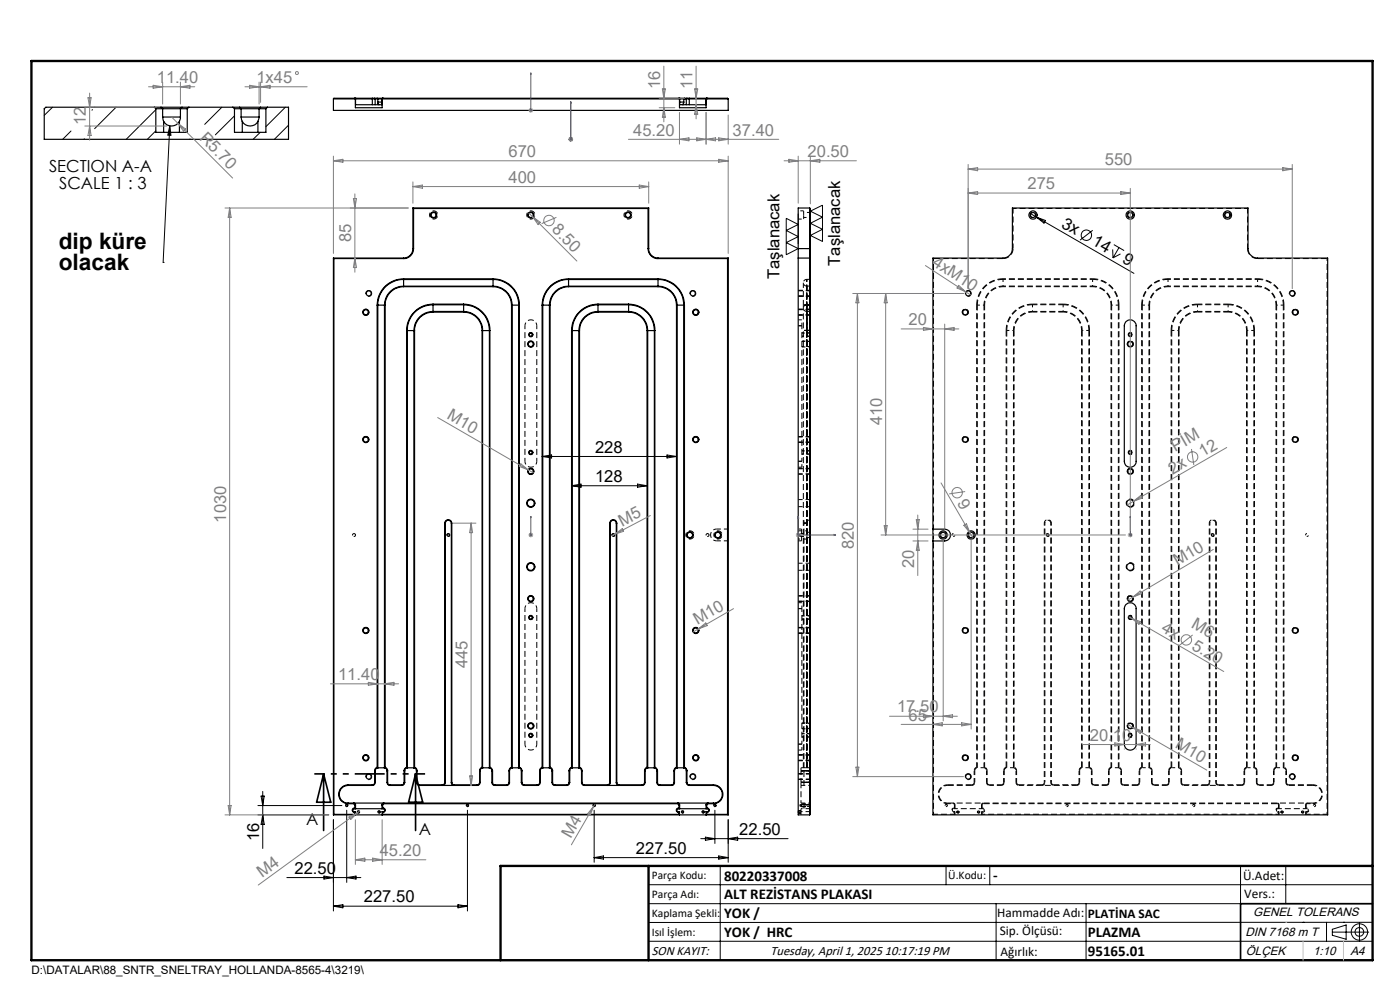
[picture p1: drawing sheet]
<svg xmlns="http://www.w3.org/2000/svg" width="297mm" height="210mm" viewBox="0 0 297 210" stroke-linecap="round" stroke-linejoin="round" font-family="sans-serif">
<defs><g id="words">
<g font-size="4.8">
<text x="12.5" y="52.7">dip küre</text>
<text x="12.5" y="57.3">olacak</text>
</g>
<g font-size="3.5" fill="#808080">
<text x="33.3" y="17.6">11.40</text>
<text x="54.4" y="17.6">1x45</text>
<text x="140.1" y="18.9" transform="rotate(-90 140.1 18.9)">16</text>
<text x="146.9" y="18.9" transform="rotate(-90 146.9 18.9)">11</text>
<text x="18.2" y="26.6" transform="rotate(-90 18.2 26.6)">12</text>
<text x="42.1" y="29.5" transform="rotate(45 42.1 29.5)">R5.70</text>
<text x="134.3" y="28.8">45.20</text>
<text x="155.4" y="28.8">37.40</text>
<text x="107.9" y="33.3">670</text>
<text x="171.3" y="33.3">20.50</text>
<text x="234.4" y="35.1">550</text>
<text x="107.9" y="38.8">400</text>
<text x="218" y="40.1">275</text>
<text x="74.5" y="51.3" transform="rotate(-90 74.5 51.3)">85</text>
<text x="116.9" y="48.9" transform="rotate(45 116.9 48.9)">8.50</text>
<text x="197.6" y="56.2" transform="rotate(33 197.6 56.2)">4xM10</text>
<text x="192.8" y="69">20</text>
<text x="94.6" y="88.7" transform="rotate(30 94.6 88.7)">M10</text>
<text x="187.1" y="90.2" transform="rotate(-90 187.1 90.2)">410</text>
<text x="249.3" y="95.9" transform="rotate(-30 249.3 95.9)">PİM</text>
<text x="248.7" y="100.8" transform="rotate(-30 248.7 100.8)">2x</text>
<text x="255.2" y="97" transform="rotate(-30 255.2 97)">12</text>
<text x="203" y="106.7" transform="rotate(60 203 106.7)">9</text>
<text x="48" y="110.9" transform="rotate(-90 48 110.9)">1030</text>
<text x="132" y="111.7" transform="rotate(-28 132 111.7)">M5</text>
<text x="181.1" y="116.5" transform="rotate(-90 181.1 116.5)">820</text>
<text x="193.9" y="120.5" transform="rotate(-90 193.9 120.5)">20</text>
<text x="249.8" y="120.1" transform="rotate(-31 249.8 120.1)">M10</text>
<text x="148" y="132.6" transform="rotate(-30 148 132.6)">M10</text>
<text x="246.2" y="133.9" transform="rotate(30 246.2 133.9)">4x</text>
<text x="252.6" y="133.1" transform="rotate(30 252.6 133.1)">M6</text>
<text x="252.7" y="137.6" transform="rotate(30 252.7 137.6)">5.20</text>
<text x="99.2" y="141.8" transform="rotate(-90 99.2 141.8)">445</text>
<text x="71.7" y="144.3">11.40</text>
<text x="190.3" y="151.1">17.50</text>
<text x="192.8" y="152.8">65</text>
<text x="231.2" y="157.1">20.10</text>
<text x="249.2" y="158.5" transform="rotate(30 249.2 158.5)">M10</text>
<text x="121.1" y="178" transform="rotate(-60 121.1 178)">M4</text>
<text x="80.6" y="181.6">45.20</text>
<text x="55.6" y="186.2" transform="rotate(-36 55.6 186.2)">M4</text>
</g>
<g font-size="3.5">
<text x="10.4" y="36.6">SECTION A-A</text>
<text x="12.5" y="40.1">SCALE 1 : 3</text>
<text x="225" y="48.1" transform="rotate(30 225 48.1)">3x</text>
<text x="231.5" y="51.8" transform="rotate(30 231.5 51.8)">14</text>
<text x="165.4" y="59.2" transform="rotate(-90 165.4 59.2)">Taşlanacak</text>
<text x="178.2" y="56.4" transform="rotate(-90 178.2 56.4)">Taşlanacak</text>
<text x="237.9" y="55.5" transform="rotate(30 237.9 55.5)">9</text>
<text x="126.2" y="96">228</text>
<text x="126.2" y="102.2">128</text>
<text x="55" y="178.4" transform="rotate(-90 55 178.4)">16</text>
<text x="64.9" y="175">A</text>
<text x="88.8" y="177.2">A</text>
<text x="156.8" y="177.1">22.50</text>
<text x="62.5" y="185.4">22.50</text>
<text x="134.9" y="181.1">227.50</text>
<text x="77.2" y="191.4">227.50</text>
</g>
<g font-size="3.2">
<text x="153.6" y="190.8">ALT REZİSTANS PLAKASI</text>
<text x="153.6" y="186.8">80220337008</text>
<text x="210.7" y="186.6">-</text>
<text x="153.6" y="194.8">YOK /</text>
<text x="153.6" y="198.8">YOK / HRC</text>
<text x="230.8" y="198.7">PLAZMA</text>
<text x="230.8" y="202.8">95165.01</text>
</g>
<g font-size="2.8">
<text x="263.7" y="186.7">Ü.Adet:</text>
<text x="263.9" y="190.5">Vers.:</text>
<text x="211.5" y="194.5">Hammadde Adı:</text>
<text x="230.8" y="194.7">PLATİNA SAC</text>
<text x="138.3" y="202.6">SON KAYIT:</text>
<text x="163.5" y="202.6">Tuesday, April 1, 2025 10:17:19 PM</text>
<text x="212.1" y="198.4">Sip. Ölçüsü:</text>
<text x="212.2" y="202.7">Ağırlık:</text>
</g>
<g font-size="2.6">
<text x="265.9" y="194.4">GENEL TOLERANS</text>
<text x="264.2" y="198.5">DIN 7168 m T</text>
<text x="264.3" y="202.6">ÖLÇEK</text>
<text x="278.5" y="202.6">1:10</text>
<text x="286.5" y="202.6">A4</text>
</g>
<g font-size="2.5">
<text x="138.3" y="186.4">Parça Kodu:</text>
<text x="138.3" y="190.5">Parça Adı:</text>
<text x="201.2" y="186.5">Ü.Kodu:</text>
<text x="138.3" y="194.5">Kaplama Şekli:</text>
<text x="138.3" y="198.6">Isıl İşlem:</text>
<text x="6.7" y="206.7">D:\DATALAR\88_SNTR_SNELTRAY_HOLLANDA-8565-4\3219\</text>
</g>
</g></defs>
<g fill="none" stroke="#000" stroke-width=".21" stroke-dasharray="1.3 .6" stroke-dashoffset=".7" stroke-linecap="butt">
<path d="M91.1 45.6a.87 .87 0 0 1 1.3-.8 .87 .87 0 0 1 .1 1.5 .87 .87 0 0 1-1.4-.5v-.2M111.7 45.6a.87 .87 0 0 1 1.3-.8 .87 .87 0 0 1 .2 1.5 .87 .87 0 0 1-1.4-.5l-.1-.2M132.4 45.6a.88 .88 0 0 1 1.2-.8 .88 .88 0 0 1 .2 1.5 .88 .88 0 0 1-1.4-.5v-.2M170.5 46.1h1.3M171.8 45.1h-1.3M212.8 59.3v1.4M212.8 59.3h19M231.8 59.3v1.4M231.8 59.1h-19M247.8 59.3v1.4M266.8 59.3h-19M266.8 59.3v1.4"/>
<path d="M266.8 59.1h-19M171.1 64.7h-.7h.7M171.1 70.1h-.7h.7M207.3 64.7h1.5M212.8 60.7h19M212.8 60.8h19M213.6 70.1h1.4M219 64.6v1.5M225.5 64.6v1.5M231 70.1h-1.4M237.3 64.7h-1.5M242.3 64.7h1.5"/>
<path d="M247.8 60.8h19M248.6 70.1h1.4M254 64.6v1.5M260.5 64.6v1.5M266 70.1h-1.4M266.8 60.7h-19M272.3 64.7h-1.5M145.5 113.5a.87 .87 0 0 0 1.2 .8 .87 .87 0 0 0 .2-1.5 .87 .87 0 0 0-1.4 .5v.2M151.4 113.5a.87 .87 0 0 1 1.3-.8 .87 .87 0 0 1 .2 1.5 .87 .87 0 0 1-1.4-.5l-.1-.2M238.9 106.7a.88 .88 0 0 0 1.3 .8 .88 .88 0 0 0 .1-1.5 .88 .88 0 0 0-1.4 .5v.2M238.9 120.2a.88 .88 0 0 0 1.3 .8 .88 .88 0 0 0 .1-1.5 .88 .88 0 0 0-1.4 .5v.2M169.9 166.6v3.7"/>
<path d="M200.7 171.1a.25 .25 0 0 0 .3-.2 .25 .25 0 0 0-.3-.3 .25 .25 0 0 0-.2 .3M202.3 171.4a.44 .44 0 0 0-.4 .4 .44 .44 0 0 0 .4 .5M203.2 172.5a.25 .25 0 0 0 .3-.3 .25 .25 0 0 0-.3-.2 .25 .25 0 0 0-.2 .3M207.5 172.5a.25 .25 0 0 0 .3-.3 .25 .25 0 0 0-.2-.2 .25 .25 0 0 0-.2 .3M208.5 172.3a.44 .44 0 0 0 .4-.5 .44 .44 0 0 0-.4-.4M226.3 171.1a.25 .25 0 0 0 .3-.2 .25 .25 0 0 0-.3-.3 .25 .25 0 0 0-.2 .3M253.2 171.1a.25 .25 0 0 0 .3-.2 .25 .25 0 0 0-.3-.3 .25 .25 0 0 0-.2 .3M271.1 171.4a.44 .44 0 0 0-.4 .4 .44 .44 0 0 0 .4 .5M271.9 172.5a.25 .25 0 0 0 .3-.3 .25 .25 0 0 0-.2-.2 .25 .25 0 0 0-.3 .3M276.3 172.5a.25 .25 0 0 0 .3-.3 .25 .25 0 0 0-.3-.2 .25 .25 0 0 0-.2 .3M277.2 172.3a.44 .44 0 0 0 .5-.5 .44 .44 0 0 0-.5-.4M278.8 171.1a.25 .25 0 0 0 .3-.2 .25 .25 0 0 0-.3-.3 .25 .25 0 0 0-.2 .3"/>
</g>
<g fill="none" stroke="#000" stroke-width=".21" stroke-dasharray="1.3 .6" stroke-dashoffset=".5" stroke-linecap="butt">
<path d="M171.1 59.3a.71 .71 0 0 0-.7 .7 .71 .71 0 0 0 .7 .7M214.9 44.2h49.8M218.5 45.6a.66 .66 0 0 0 .9 .6 .66 .66 0 0 0 .2-1.1 .66 .66 0 0 0-1.1 .3v.2M239.1 45.6a.66 .66 0 0 0 1 .6 .66 .66 0 0 0 .1-1.1 .66 .66 0 0 0-1 .3l-.1 .2M259.8 45.6a.66 .66 0 0 0 .9 .6 .66 .66 0 0 0 .1-1.1 .66 .66 0 0 0-1 .3v.2M113.9 69.1v28.7M171.1 64.7v-4M171.1 64.6a.71 .71 0 0 0-.7 .7 .71 .71 0 0 0 .7 .8M171.1 70.1v-4M171.1 66.1v4M171.1 60.7v4M204.1 66.2a.66 .66 0 0 0 1 .6 .66 .66 0 0 0 .1-1.1 .66 .66 0 0 0-1 .4l-.1 .1"/>
<path d="M239.1 73a.66 .66 0 0 0 1 .6 .66 .66 0 0 0 .1-1.1 .66 .66 0 0 0-1 .3l-.1 .2M274.1 66.2a.66 .66 0 0 0 1 .6 .66 .66 0 0 0 .1-1.1 .66 .66 0 0 0-1 .4l-.1 .1M111.4 97.8v-28.7M170.1 97.8v-28.7M204.1 93.2a.66 .66 0 0 0 1 .6 .66 .66 0 0 0 .1-1.1 .66 .66 0 0 0-1 .4l-.1 .1M239.1 100a.66 .66 0 0 0 1 .6 .66 .66 0 0 0 .1-1.1 .66 .66 0 0 0-1 .3l-.1 .2M274.1 93.2a.66 .66 0 0 0 1 .6 .66 .66 0 0 0 .1-1.1 .66 .66 0 0 0-1 .4l-.1 .1M113.9 129.1v28.7M204.1 133.7a.66 .66 0 0 0 1 .6 .66 .66 0 0 0 .1-1.1 .66 .66 0 0 0-1 .4l-.1 .1M239.1 127a.66 .66 0 0 0 1 .6 .66 .66 0 0 0 .1-1.1 .66 .66 0 0 0-1 .3l-.1 .2M274.1 133.7a.66 .66 0 0 0 1 .6 .66 .66 0 0 0 .1-1.1 .66 .66 0 0 0-1 .4l-.1 .1M111.4 157.8v-28.7"/>
<path d="M170.1 157.8v-28.7M239.1 154a.66 .66 0 0 0 1 .6 .66 .66 0 0 0 .1-1.1 .66 .66 0 0 0-1 .3l-.1 .2M169.8 171.1h2.1M171.9 170.6h-2.1M202.3 172.2a.31 .31 0 0 1-.3-.4 .31 .31 0 0 1 .3-.3M204.1 160.7a.66 .66 0 0 0 1 .6 .66 .66 0 0 0 .1-1.1 .66 .66 0 0 0-1 .4l-.1 .1M206.2 166.6a.63 .63 0 0 0 .6-.6M206.8 163.5a.63 .63 0 0 1 .6-.7M207.2 162.8l-.4 .2-.1 .5M208.5 171.5a.31 .31 0 0 1 .3 .3 .31 .31 0 0 1-.3 .4M208.7 162.8a.62 .62 0 0 1 .6 .7M209.3 166a.63 .63 0 0 0 .6 .6"/>
<path d="M209.4 163.5l-.1-.5-.4-.2M212.4 166.6a.63 .63 0 0 0 .6-.6M213 163.5a.63 .63 0 0 1 .7-.7M213.5 162.8l-.4 .2-.2 .5M214.9 162.8a.63 .63 0 0 1 .6 .7M215.5 166a.63 .63 0 0 0 .7 .6M215.7 163.5l-.2-.5-.4-.2M221 166.6a.63 .63 0 0 0 .7-.6M222.9 166a.62 .62 0 0 0 .6 .6M228.4 166.6a.62 .62 0 0 0 .6-.6M229 163.5a.63 .63 0 0 1 .7-.7M229.5 162.8l-.4 .2-.2 .5"/>
<path d="M230.9 162.8a.63 .63 0 0 1 .6 .7M231.5 166a.62 .62 0 0 0 .7 .6M231.7 163.5l-.2-.5-.4-.2M234.7 166.6a.63 .63 0 0 0 .6-.6M235.3 163.5a.63 .63 0 0 1 .6-.7M235.7 162.8l-.4 .2-.1 .5M237.2 162.8a.63 .63 0 0 1 .6 .7M237.8 166a.63 .63 0 0 0 .6 .6M237.9 163.5l-.1-.5-.4-.2M241.2 166.6a.62 .62 0 0 0 .6-.6M241.8 163.5a.63 .63 0 0 1 .6-.7M242.2 162.8l-.4 .2-.1 .5"/>
<path d="M243.7 162.8a.63 .63 0 0 1 .6 .7M244.3 166a.62 .62 0 0 0 .6 .6M244.4 163.5l-.1-.5-.4-.2M247.4 166.6a.62 .62 0 0 0 .6-.6M248 163.5a.63 .63 0 0 1 .7-.7M248.5 162.8l-.4 .2-.2 .5M249.9 162.8a.63 .63 0 0 1 .6 .7M250.5 166a.62 .62 0 0 0 .7 .6M250.7 163.5l-.2-.5-.4-.2M256 166.6a.62 .62 0 0 0 .7-.6M257.9 166a.63 .63 0 0 0 .6 .6M263.4 166.6a.62 .62 0 0 0 .6-.6"/>
<path d="M264 163.5a.63 .63 0 0 1 .7-.7M264.5 162.8l-.4 .2-.2 .5M265.9 162.8a.62 .62 0 0 1 .6 .7M266.5 166a.63 .63 0 0 0 .7 .6M266.7 163.5l-.2-.5-.4-.2M269.7 166.6a.63 .63 0 0 0 .6-.6M270.3 163.5a.62 .62 0 0 1 .6-.7M270.7 162.8l-.4 .2-.1 .5M271.1 171.5a.31 .31 0 0 0-.3 .3 .31 .31 0 0 0 .3 .4M272.2 162.8a.63 .63 0 0 1 .6 .7M272.8 166a.62 .62 0 0 0 .6 .6M272.9 163.5l-.1-.5-.4-.2"/>
<path d="M274.1 160.7a.66 .66 0 0 0 1 .6 .66 .66 0 0 0 .1-1.1 .66 .66 0 0 0-1 .4l-.1 .1M277.2 172.2a.31 .31 0 0 0 .4-.4 .31 .31 0 0 0-.4-.3"/>
</g>
<g fill="none" stroke="#000" stroke-width=".21" stroke-dasharray="1.3 .6" stroke-dashoffset=".6" stroke-linecap="butt">
<path d="M169.4 46.5h1.1M170.5 44.7h-1.1M111.4 69.1a1.26 1.26 0 0 1 1.2-1.3 1.26 1.26 0 0 1 1.3 1.3M170.1 69.1v-1.3M113.9 97.8a1.26 1.26 0 0 1-1.3 1.3 1.26 1.26 0 0 1-1.2-1.3M170.1 99.1v-1.3M152 114.7a1.25 1.25 0 0 1-1.3-1.2 1.25 1.25 0 0 1 1.3-1.3M169.4 113.7h1.2M170.6 111h1.2M170.6 113.2h-1.2M170.6 113.8h-1.2M171.8 110.3h-1.2"/>
<path d="M111.4 129.1a1.26 1.26 0 0 1 1.2-1.3 1.26 1.26 0 0 1 1.3 1.3M170.1 129.1v-1.3M113.9 157.8a1.26 1.26 0 0 1-1.3 1.3 1.26 1.26 0 0 1-1.2-1.3M170.1 159.1v-1.3M170.6 170.7h1.2M170.6 166h1.2M171.8 170.7h-1.2M171.8 166h-1.2M200.5 170.8a.21 .21 0 0 1 .3-.1 .21 .21 0 0 1 .1 .3 .21 .21 0 0 1-.4-.1v-.1M201 170.3a1.88 1.88 0 0 1-1.8-1.8 1.88 1.88 0 0 1 1.8-1.9M201 170.5h1.2M208.7 162.8h-1.3"/>
<path d="M214.9 162.8h-1.2M226.1 170.8a.21 .21 0 0 1 .3-.1 .21 .21 0 0 1 .1 .3 .21 .21 0 0 1-.3-.1l-.1-.1M230.9 162.8h-1.2M237.2 162.8h-1.3M242.4 162.8h1.3M248.7 162.8h1.2M253 170.8a.21 .21 0 0 1 .3-.1 .21 .21 0 0 1 .1 .3 .21 .21 0 0 1-.4-.1v-.1M264.7 162.8h1.2M270.9 162.8h1.3M271.2 172.7h-62.8M277.4 170.5h1.1M278.5 166.6a1.88 1.88 0 0 1 1.9 1.9 1.88 1.88 0 0 1-1.9 1.8"/>
<path d="M278.6 170.8a.21 .21 0 0 1 .3-.1 .21 .21 0 0 1 .1 .3 .21 .21 0 0 1-.3-.1l-.1-.1"/>
</g>
<g fill="none" stroke="#000" stroke-width=".21" stroke-dasharray="1.3 .6" stroke-dashoffset=".3" stroke-linecap="butt">
<path d="M171.8 59.3h-.7M169.4 62.8h2.5M169.4 61.6h2.5M171.1 60.7h.7M171.1 64.7h.7M171.1 66.1h.7M171.1 70.1h.7M171.8 64.7h-.7M171.8 70.1h-.7M171.8 64.6h-.7M171.9 66.8h-2.5M171.9 65.6h-2.5"/>
<path d="M171.9 61.7h-2.5M208.8 64.7a4 4 0 0 1 4-4M215 70.1a4 4 0 0 1 4-4M225.5 66.1a4 4 0 0 1 4.1 4M231.8 60.7a4 4 0 0 1 4 4M247.8 60.7a4 4 0 0 0-4 4M254 66.1a4 4 0 0 0-4 4M264.6 70.1a4 4 0 0 0-4.1-4M270.8 64.7a4 4 0 0 0-4-4M171.9 93.8h-2.5M171.9 92.6h-2.5M171.9 99.3h-2.5"/>
<path d="M152 112.2h2.5M154.5 114.7h-2.5M170.1 114.7h-.7M170.1 114.7v-2.5M170.1 112.2h-.7M171.9 100.6h-2.5M171.9 134.3h-2.5M171.9 133.1h-2.5M171.9 127.6h-2.5M171.9 126.3h-2.5M169.4 165.3h2.5M169.4 164.1h2.5"/>
<path d="M169.9 172.8v-.6M169.9 163.5v2.5M171.8 162.9h-.7M171.9 161.3h-2.5M171.9 160.1h-2.5M171.9 164.2h-2.5M202.5 172.7h-4.5M202.5 170.7v.7M202.6 172.8v-.6M206.7 163.5v2.5M206.8 163.5v2.5M208.2 172.2v.6"/>
<path d="M208.4 171.4v-.7M209.3 166v-2.5M209.4 166v-2.5M209.9 166.6h2.5M212.4 166.5h-2.5M212.9 163.5v2.5M213 163.5v2.5M215.5 166v-2.5M215.7 166v-2.5M228.9 163.5v2.5M229 163.5v2.5M231.5 166v-2.5"/>
<path d="M231.7 166v-2.5M232.2 166.6h2.5M234.7 166.5h-2.5M235.2 163.5v2.5M235.3 163.5v2.5M237.8 166v-2.5M237.9 166v-2.5M241.7 163.5v2.5M241.8 166v-2.5M244.3 163.5v2.5M244.4 166v-2.5M244.9 166.6h2.5"/>
<path d="M247.4 166.5h-2.5M247.9 163.5v2.5M248 166v-2.5M250.5 163.5v2.5M250.7 166v-2.5M263.9 163.5v2.5M264 166v-2.5M266.5 163.5v2.5M266.7 166v-2.5M267.2 166.6h2.5M269.7 166.5h-2.5M270.2 163.5v2.5"/>
<path d="M270.3 166v-2.5M271.2 170.7v.7M271.3 172.2v.6M272.8 163.5v2.5M272.9 166v-2.5M277 172.8v-.6M277.1 171.4v-.7M281.5 172.7h-4.4"/>
</g>
<g fill="none" stroke="#000" stroke-width=".25">
<path d="M32.7 22.7h1.4M32.7 22.7h-23l-.3 .4v6.5h51.8v-6.9h-4.5M32.7 22.7l.4 .4M33.1 23.1h1.4M33.1 23.1v5h6.6v-5M34.1 22.7h4.5M34.1 22.7l.4 .4M34.5 24.8l.2 .9M34.5 23.1h3.7M34.5 24.8h3.8M34.5 23.1v1.7M34.7 25.7a1.92 1.92 0 0 0 3.4 0"/>
<path d="M34.7 25.7v2.4M38.1 25.7v2.4M38.3 24.8l-.2 .9M38.3 23.1h1.4M38.3 23.1v1.7M38.6 22.7h1.5M38.6 22.7l-.3 .4M40.1 22.7h9.3M40.1 22.7l-.4 .4M49.4 22.7h1.4M49.4 22.7l.3 .4M49.7 23.1h1.5"/>
<path d="M49.7 23.1v5h6.7v-5M50.8 22.7h4.4M50.8 22.7l.4 .4M51.2 24.8l.2 .9M51.2 23.1h3.8M51.2 24.8h3.7M51.2 23.1v1.7M51.4 25.7a1.89 1.89 0 0 0 3.3 0M51.4 25.7v2.4M54.7 25.7v2.4M55 23.1h1.4M55 24.8l-.3 .9"/>
<path d="M55 23.1v1.7M55.3 22.7h1.4M55.3 22.7l-.3 .4M56.7 22.7l-.3 .4M70.7 21h8.9M70.7 21v2.4h83.8v-2.4M75.3 20.8h.1M75.3 20.8l.1 .2v1.2h5.6v-1.2M75.3 20.8l.1 2.1h5.7l.1-2.1M79 20.8h.5M79 20.8v1.4M79 20.8h-8.2l-.1 .2"/>
<path d="M79.5 20.8h.5M79.5 20.8l.1 .2M79.6 21h.6M79.6 21v1.2M80 20.8h1.2M80 20.8l.2 .2M80.2 21.7v.3M80.2 21h.8M80.2 21.7h.8M80.2 21v.7M80.2 22l.2 .2M80.2 22v.2"/>
<path d="M81 21h63.2M81.2 20.8h.1M81.2 20.8h62.8M81.2 20.8l-.2 .2M144 20.8h.1M144 20.8h1.2M144 20.8l.1 2.1h5.7v-1.9M144 20.8l.2 .2M144.2 21h.9M144.2 21.7h.9M144.2 21v1.2h5.6M145 22l-.3 .2"/>
<path d="M145 22v.2M145.1 21.7l-.1 .3M145.1 21h.5M145.1 21v.7M145.2 20.8h.5M145.2 20.8l-.1 .2M145.6 21h8.9M145.6 21v1.2M145.7 20.8h.5M145.7 20.8l-.1 .2M146.2 20.8v1.4M146.2 20.8h8.1l.2 .2"/>
<path d="M149.8 21h.1M149.9 20.8h.1M149.9 20.8l-.1 .2M70.7 54.7h14.9M70.7 54.7v118.2M70.7 54.7l.1 .1M70.8 54.8v117.9M70.8 54.8h14.8M85.6 59.2a5.6 5.6 0 0 0-5.6 5.5M85.6 59.3a5.4 5.4 0 0 0-5.4 5.4M85.6 59.3v1.4M85.6 59.2h19"/>
<path d="M85.6 54.7v.1M85.6 59.2v.1M85.6 59.3h19M87.6 52.7a1.99 1.99 0 0 1-2 2M87.6 52.7h.1M87.6 44.1h50M87.6 44.1l.1 .1M87.6 44.1v8.6M87.7 52.7a2.11 2.11 0 0 1-2.1 2.1M87.7 44.2v8.5M87.7 44.2h49.8M104.6 59.2a5.5 5.5 0 0 1 5.6 5.5"/>
<path d="M104.6 59.3a5.5 5.5 0 0 1 5.5 5.4M104.6 59.3v1.4M104.6 59.2v.1M120.6 59.2a5.6 5.6 0 0 0-5.6 5.5M120.6 59.3a5.4 5.4 0 0 0-5.5 5.4M120.6 59.3v1.4M120.6 59.2h19M120.6 59.3h19M120.6 59.2v.1M137.5 52.7a2.11 2.11 0 0 0 2.1 2.1M137.5 44.2v8.5M137.5 52.7h.1"/>
<path d="M137.6 52.7a1.99 1.99 0 0 0 2 2M137.6 44.1l-.1 .1M137.6 44.1v8.6M139.6 59.2a5.6 5.6 0 0 1 5.6 5.5M139.6 59.3a5.4 5.4 0 0 1 5.5 5.4M139.6 59.3v1.4M139.6 54.7v.1M139.6 59.2v.1M139.6 54.8h14.7M139.6 54.7h14.9M154.3 54.8v117.9M154.5 54.7v118.2"/>
<path d="M154.5 54.7l-.2 .1M169.3 52.7v2M169.3 52.7h2.6M169.3 54.7h2.5M169.3 54.7v118.2h2.5M171.8 44.1v10.6M171.8 44.1h-2.5v8.6M171.8 54.7v118.2M171.8 54.7l.1 .1M171.8 44.1l.1 .1v8.5M171.9 52.7v2.1M171.9 54.8v117.9l-.1 .2"/>
<path d="M197.9 54.7h14.9a2.05 2.05 0 0 0 2-2v-8.6h50v8.6a2.05 2.05 0 0 0 2 2h14.9v118.2h-83.8zM80 64.7h.2M80 64.7v98.1M80.2 64.7h1.4M80.2 64.7v98.2M81.6 64.7h.1M81.6 64.7v98.2M81.7 64.7v98.1M85.6 60.8a3.9 3.9 0 0 0-3.9 3.9M85.6 60.7a4 4 0 0 0-4 4M85.6 60.8h19M85.6 60.7v.1"/>
<path d="M85.6 60.7h19M86.3 70.1h.1M86.3 70.1v92.7M86.4 70.1h1.4M86.4 70.1v92.8M87.8 70.1h.1M87.8 70.1v92.8M87.9 70.1v92.7M91.9 64.5a5.6 5.6 0 0 0-5.6 5.6M91.9 66.2a3.9 3.9 0 0 0-4 3.9M91.9 64.7a5.4 5.4 0 0 0-5.5 5.4M91.9 66.1a4.1 4.1 0 0 0-4.1 4"/>
<path d="M91.9 64.7v1.4M91.9 66.2h6.5M91.9 64.7h6.5M91.9 64.5h6.5M91.9 66.1h6.5M91.9 64.5v.2M91.9 66.1v.1M98.4 64.5a5.6 5.6 0 0 1 5.5 5.6M98.4 66.2a3.9 3.9 0 0 1 3.9 3.9M98.4 64.7a5.5 5.5 0 0 1 5.4 5.4M98.4 66.1a4 4 0 0 1 4 4M98.4 64.7v1.4"/>
<path d="M98.4 64.5v.2M98.4 66.1v.1M102.3 70.1h.1M102.3 70.1v92.7M102.4 70.1h1.4M102.4 70.1v92.8M103.8 70.1h.1M103.8 70.1v92.8M103.9 70.1v92.7M104.6 60.8a3.9 3.9 0 0 1 3.9 3.9M104.6 60.7a4 4 0 0 1 4.1 4M104.6 60.7v.1"/>
<path d="M108.5 64.7h.2M108.5 64.7v98.1M108.7 64.7h1.4M108.7 64.7v98.2M110.1 64.7h.1M110.1 64.7v98.2M110.2 64.7v98.1M115 64.7h.1M115 64.7v98.1M115.1 64.7h1.5M115.1 64.7v98.2M116.6 64.7h.1"/>
<path d="M116.6 64.7v98.2M116.7 64.7v98.1M120.6 60.8a3.9 3.9 0 0 0-3.9 3.9M120.6 60.7a4 4 0 0 0-4 4M120.6 60.8h19M120.6 60.7v.1M120.6 60.7h19M121.2 70.1h.2M121.2 70.1v92.7M121.4 70.1h1.4M121.4 70.1v92.8M122.8 70.1h.1"/>
<path d="M122.8 70.1v92.8M122.9 70.1v92.7M126.9 66.2a3.9 3.9 0 0 0-4 3.9M126.9 64.5a5.6 5.6 0 0 0-5.7 5.6M126.9 64.7a5.5 5.5 0 0 0-5.5 5.4M126.9 66.1a4.1 4.1 0 0 0-4.1 4M126.9 64.7v1.4M126.9 66.2h6.4M126.9 64.7h6.4M126.9 64.5v.2M126.9 66.1v.1M126.9 64.5h6.4"/>
<path d="M126.9 66.1h6.4M133.3 66.2a3.9 3.9 0 0 1 4 3.9M133.3 64.7a5.5 5.5 0 0 1 5.5 5.4M133.3 64.5a5.6 5.6 0 0 1 5.6 5.6M133.3 66.1a4.1 4.1 0 0 1 4.1 4M133.3 64.7v1.4M133.3 64.5v.2M133.3 66.1v.1M137.3 70.1v92.7M137.3 70.1h.1M137.4 70.1h1.4M137.4 70.1v92.8"/>
<path d="M138.8 70.1h.1M138.8 70.1v92.8M138.9 70.1v92.7M139.6 60.8a3.9 3.9 0 0 1 3.9 3.9M139.6 60.7a4 4 0 0 1 4.1 4M139.6 60.7v.1M143.5 64.7h.2M143.5 64.7v98.1M143.7 64.7h1.4M143.7 64.7v98.2M145.1 64.7h.1M145.1 64.7v98.2"/>
<path d="M145.2 64.7v98.1M238.9 68.2a1.26 1.26 0 0 1 1.3-.3 1.26 1.26 0 0 1 .8 1.2v28.8a1.25 1.25 0 0 1-1.2 1.2 1.25 1.25 0 0 1-1.3-1.2v-28.8zM94.4 111a.74 .74 0 0 1 .7-.8 .74 .74 0 0 1 .7 .8M94.4 111h.1M94.4 111v55M94.5 111a.64 .64 0 0 1 .6-.6 .64 .64 0 0 1 .6 .6M94.5 111v55M95.7 111h.1M95.7 111v55M95.8 111v55M129.4 111a.74 .74 0 0 1 .7-.8 .74 .74 0 0 1 .7 .8M129.4 111v55"/>
<path d="M129.4 111h.1M129.5 111a.64 .64 0 0 1 .6-.6 .64 .64 0 0 1 .6 .6M129.5 111v55M130.7 111v55M130.7 111h.1M130.8 111v55M197.9 112.2h2.5a1.25 1.25 0 0 1 1.2 1.3 1.25 1.25 0 0 1-1.2 1.3h-2.5M238.9 128.2a1.26 1.26 0 0 1 1.3-.3 1.26 1.26 0 0 1 .8 1.2v28.8a1.25 1.25 0 0 1-1.2 1.2 1.25 1.25 0 0 1-1.3-1.2v-28.8zM70.7 172.9h83.8M70.8 172.7h4.5M70.8 172.7l-.1 .2M73.8 166.5a1.99 1.99 0 0 0-1.9 2 1.99 1.99 0 0 0 1.9 2"/>
<path d="M73.8 166.6a1.87 1.87 0 0 0-1.8 1.9 1.87 1.87 0 0 0 1.8 1.8M73.8 166.5h5.2M73.8 170.5h1.2M73.8 166.6h5.2M73.8 170.3h77.5M73.8 166.5v.1M73.8 170.3v.2M75 170.5l.3 .2M75 170.5v-.2l.2 .1 .2 .3M75.1 171.4a.42 .42 0 0 0-.4 .5 .42 .42 0 0 0 .4 .4M75.1 171.5a.32 .32 0 0 0-.3 .4 .32 .32 0 0 0 .3 .3M75.1 171.4h.2"/>
<path d="M75.1 172.3h.2M75.1 172.2h.3M75.1 171.5h6.2M75.1 171.4v.1M75.1 172.2v.1M75.3 170.7v.7M75.3 172.3v.4M75.3 170.7h.1M75.4 172.2v.7l-.1-.2M75.4 172.2l-.1 .1M75.4 170.7v.8l-.1-.1M79 166.5v.1"/>
<path d="M79.5 166l-.1 .3-.4 .2M79.5 163.5v2.5M79.5 166h.1M79.5 163.5h.1M79.6 166a.6 .6 0 0 1-.6 .6M79.6 163.5v2.5M80 162.8l-.3 .1-.2 .6M80 162.8l.2 .1M80.2 162.9l-.4 .2-.2 .4M80.2 162.9h1.4M81 170.7h.2M81 170.7v.8l.2-.1"/>
<path d="M81.1 172.2v.7l.1-.2M81.1 172.2h.2M81.1 172.2l.1 .1M81.2 171.4h.1M81.2 172.3h.1M81.2 172.7h62.8M81.2 170.7v.7M81.2 172.3v.4M81.3 171.4a.42 .42 0 0 1 .4 .5 .42 .42 0 0 1-.4 .4M81.3 171.5a.32 .32 0 0 1 .3 .4 .32 .32 0 0 1-.3 .3M81.3 171.4v.1M81.3 172.2v.1"/>
<path d="M81.4 170.5l-.2 .2M81.4 170.5v-.2l-.2 .1-.2 .3M81.4 170.5h62.4M81.6 162.9a.61 .61 0 0 1 .5 .6M81.7 162.8l.4 .2 .1 .5M81.7 162.8l-.1 .1M82.1 166a.66 .66 0 0 0 .6 .6M82.1 166h.1M82.1 163.5h.1M82.1 163.5v2.5M82.2 166l.1 .3 .4 .2M82.2 163.5v2.5"/>
<path d="M82.7 166.5h2.5M82.7 166.6h2.5M82.7 166.5v.1M85.2 166.5v.1M85.7 166v.3l-.5 .2M85.7 163.5v2.5M85.7 166h.2M85.7 163.5h.2M85.9 166a.66 .66 0 0 1-.7 .6M85.9 163.5v2.5M86.3 162.8l-.4 .2-.2 .5M86.3 162.8l.1 .1"/>
<path d="M86.4 162.9a.61 .61 0 0 0-.5 .6M86.4 162.9h1.4M87.8 162.9a.61 .61 0 0 1 .5 .6M87.9 162.8l.4 .1 .2 .6M87.9 162.8l-.1 .1M88.3 166a.66 .66 0 0 0 .7 .6M88.3 166h.2M88.3 163.5h.2M88.3 163.5v2.5M88.5 166v.3l.5 .2M88.5 163.5v2.5M89 166.5h4.8"/>
<path d="M89 166.6h12.2M89 166.5v.1M94.4 166l-.1 .3-.5 .2M94.4 166h.1M94.5 166a.48 .48 0 0 1-.7 .5M95.7 166a.46 .46 0 0 0 .6 .5M95.7 166h.1M95.8 166l.1 .3 .4 .2M96.3 166.5h4.9M101.2 166.5v.1M101.7 166l-.1 .3-.4 .2M101.7 166h.1"/>
<path d="M101.7 163.5h.1M101.7 163.5v2.5M101.8 166a.6 .6 0 0 1-.6 .6M101.8 163.5v2.5M102.3 162.8l-.3 .1-.3 .6M102.3 162.8l.1 .1M102.4 162.9a.61 .61 0 0 0-.6 .6M102.4 162.9h1.4M103.8 162.9a.61 .61 0 0 1 .6 .6M103.9 162.8l.3 .1 .3 .6M103.9 162.8l-.1 .1M104.4 166a.6 .6 0 0 0 .6 .6"/>
<path d="M104.4 166h.1M104.4 163.5h.1M104.4 163.5v2.5M104.5 166l.1 .3 .4 .2M104.5 163.5v2.5M105 166.5h2.5M105 166.6h2.5M105 166.5v.1M107.5 166.5v.1M108 166l-.2 .3-.3 .2M108 163.5v2.5M108 166h.1"/>
<path d="M108 163.5h.1M108.1 166a.6 .6 0 0 1-.6 .6M108.1 163.5v2.5M108.5 162.8l-.3 .1-.2 .6M108.5 162.8l.2 .1M108.7 162.9l-.4 .2-.2 .4M108.7 162.9h1.4M110.1 162.9a.61 .61 0 0 1 .5 .6M110.2 162.8a.74 .74 0 0 1 .5 .7M110.2 162.8l-.1 .1M110.6 166a.6 .6 0 0 0 .6 .6M110.6 166h.1"/>
<path d="M110.6 163.5h.1M110.6 163.5v2.5M110.7 166l.1 .3 .4 .2M110.7 163.5v2.5M111.2 166.5h2.8M111.2 166.6h2.8M111.2 166.5v.1M114 166.5v.1M114.5 166l-.1 .3-.4 .2M114.5 163.5v2.5M114.5 166h.1M114.5 163.5h.1"/>
<path d="M114.6 166a.66 .66 0 0 1-.6 .6M114.6 163.5v2.5M115 162.8l-.4 .2-.1 .5M115 162.8l.1 .1M115.1 162.9a.61 .61 0 0 0-.5 .6M115.1 162.9h1.5M116.6 162.9a.61 .61 0 0 1 .5 .6M116.7 162.8l.3 .1 .2 .6M116.7 162.8l-.1 .1M117.1 166a.66 .66 0 0 0 .6 .6M117.1 166h.1M117.1 163.5h.1"/>
<path d="M117.1 163.5v2.5M117.2 166l.1 .3 .4 .2M117.2 163.5v2.5M117.7 166.5h2.5M117.7 166.6h2.5M117.7 166.5v.1M120.2 166.5v.1M120.7 166l-.1 .3-.4 .2M120.7 163.5v2.5M120.7 166h.2M120.7 163.5h.2M120.9 166a.6 .6 0 0 1-.7 .6"/>
<path d="M120.9 163.5v2.5M121.2 162.8l-.3 .2-.2 .5M121.2 162.8l.2 .1M121.4 162.9a.61 .61 0 0 0-.5 .6M121.4 162.9h1.4M122.8 162.9l.4 .2 .2 .4M122.9 162.8l.4 .1 .2 .6M122.9 162.8l-.1 .1M123.4 166a.6 .6 0 0 0 .6 .6M123.4 166h.1M123.4 163.5h.1M123.4 163.5v2.5"/>
<path d="M123.5 166l.1 .3 .4 .2M123.5 163.5v2.5M124 166.5h4.9M124 166.6h12.2M124 166.5v.1M129.4 166l-.2 .3-.3 .2M129.4 166h.1M129.5 166a.46 .46 0 0 1-.6 .5M130.7 166a.46 .46 0 0 0 .6 .5M130.7 166h.1M130.8 166l.2 .3 .3 .2M131.3 166.5h4.9"/>
<path d="M136.2 166.5v.1M136.7 166l-.1 .3-.4 .2M136.7 163.5v2.5M136.7 166h.1M136.7 163.5h.1M136.8 166a.6 .6 0 0 1-.6 .6M136.8 163.5v2.5M137.3 162.8l-.4 .1-.2 .6M137.3 162.8l.1 .1M137.4 162.9l-.4 .2-.2 .4M137.4 162.9h1.4M138.8 162.9a.61 .61 0 0 1 .5 .6"/>
<path d="M138.9 162.8l.3 .1 .3 .6M138.9 162.8l-.1 .1M139.3 166a.6 .6 0 0 0 .7 .6M139.3 166h.2M139.3 163.5h.2M139.3 163.5v2.5M139.5 166l.1 .3 .4 .2M139.5 163.5v2.5M140 166.5h2.5M140 166.6h2.5M140 166.5v.1M142.5 166.5v.1"/>
<path d="M143 166l-.1 .3-.4 .2M143 163.5v2.5M143 166h.1M143 163.5h.1M143.1 166a.6 .6 0 0 1-.6 .6M143.1 163.5v2.5M143.5 162.8l-.3 .1-.2 .6M143.5 162.8l.2 .1M143.7 162.9l-.4 .2-.2 .4M143.7 162.9h1.4M143.8 170.5v-.2l.2 .1 .2 .3M143.8 170.5l.2 .2"/>
<path d="M143.9 171.4a.42 .42 0 0 0-.4 .5 .42 .42 0 0 0 .4 .4M143.9 171.5a.32 .32 0 0 0-.3 .4 .32 .32 0 0 0 .3 .3M143.9 171.4h.1M143.9 172.3h.1M143.9 171.4v.1M143.9 172.2v.1M143.9 172.2h.2M143.9 171.5h6.1M144 170.7h.2M144 170.7v.7M144 172.3v.4M144.1 172.2v.7l-.1-.2"/>
<path d="M144.1 172.2l-.1 .1M144.2 170.7v.8l-.2-.1M145.1 162.9a.61 .61 0 0 1 .5 .6M145.2 162.8l.4 .2 .1 .5M145.2 162.8l-.1 .1M145.6 166a.66 .66 0 0 0 .6 .6M145.6 166h.1M145.6 163.5h.1M145.6 163.5v2.5M145.7 166l.1 .3 .4 .2M145.7 163.5v2.5M146.2 166.5h5.1"/>
<path d="M146.2 166.6h5.1M146.2 166.5v.1M149.8 170.7h.1M149.8 172.2h.2M149.8 172.2l.1 .1M149.8 170.7v.8l.1-.1M149.8 172.2v.7l.1-.2M149.9 171.4h.1M149.9 172.3h.1M149.9 172.7h4.4M149.9 170.7v.7M149.9 172.3v.4"/>
<path d="M150 171.4a.43 .43 0 0 1 .5 .5 .43 .43 0 0 1-.5 .4M150 171.5a.32 .32 0 0 1 .4 .4 .32 .32 0 0 1-.4 .3M150 171.4v.1M150 172.2v.1M150.2 170.5l-.3 .2M150.2 170.5v-.2l-.2 .1-.2 .3M150.2 170.5h1.1M151.3 166.5a1.99 1.99 0 0 1 2.1 2 1.99 1.99 0 0 1-2.1 2M151.3 166.6a1.87 1.87 0 0 1 1.9 1.9 1.87 1.87 0 0 1-1.9 1.8M151.3 166.5v.1M151.3 170.3v.2M154.3 172.7l.2 .2"/>
<path d="M106.2 203.7h185"/>
<circle cx="92" cy="45.6" r=".52"/>
<circle cx="92" cy="45.6" r=".66"/>
<circle cx="112.6" cy="45.6" r=".64"/>
<circle cx="112.6" cy="45.6" r=".54"/>
<circle cx="133.2" cy="45.6" r=".66"/>
<circle cx="133.2" cy="45.6" r=".54"/>
<circle cx="219.1" cy="45.6" r=".54"/>
<circle cx="219.1" cy="45.6" r=".88"/>
<circle cx="239.8" cy="45.6" r=".87"/>
<circle cx="239.8" cy="45.6" r=".54"/>
<circle cx="260.4" cy="45.6" r=".52"/>
<circle cx="260.4" cy="45.6" r=".87"/>
<circle cx="77.6" cy="66.2" r=".66"/>
<circle cx="77.6" cy="66.2" r=".54"/>
<circle cx="78.2" cy="62.2" r=".55"/>
<circle cx="112.6" cy="73" r=".64"/>
<circle cx="112.6" cy="71" r=".33"/>
<circle cx="112.6" cy="73" r=".54"/>
<circle cx="112.6" cy="71" r=".46"/>
<circle cx="147" cy="62.2" r=".55"/>
<circle cx="147.6" cy="66.2" r=".54"/>
<circle cx="147.6" cy="66.2" r=".66"/>
<circle cx="204.8" cy="66.2" r=".54"/>
<circle cx="205.4" cy="62.2" r=".53"/>
<circle cx="239.8" cy="71" r=".33"/>
<circle cx="239.8" cy="73" r=".52"/>
<circle cx="274.1" cy="62.2" r=".53"/>
<circle cx="274.8" cy="66.2" r=".52"/>
<circle cx="77.6" cy="93.2" r=".66"/>
<circle cx="77.6" cy="93.2" r=".54"/>
<circle cx="112.6" cy="100" r=".65"/>
<circle cx="112.6" cy="96" r=".34"/>
<circle cx="112.6" cy="96" r=".45"/>
<circle cx="147.6" cy="93.2" r=".54"/>
<circle cx="147.6" cy="93.2" r=".66"/>
<circle cx="204.8" cy="93.2" r=".54"/>
<circle cx="239.8" cy="96" r=".33"/>
<circle cx="274.8" cy="93.2" r=".52"/>
<circle cx="95.1" cy="113.5" r=".26"/>
<circle cx="112.6" cy="100" r=".54"/>
<circle cx="112.6" cy="106.7" r=".74"/>
<circle cx="112.6" cy="106.7" r=".88"/>
<circle cx="130.1" cy="113.5" r=".26"/>
<circle cx="146.4" cy="113.5" r=".69"/>
<circle cx="146.4" cy="113.5" r=".56"/>
<circle cx="152.3" cy="113.5" r=".69"/>
<circle cx="152.3" cy="113.5" r=".56"/>
<circle cx="200.1" cy="113.5" r=".87"/>
<circle cx="200.1" cy="113.5" r=".57"/>
<circle cx="206" cy="113.5" r=".89"/>
<circle cx="206" cy="113.5" r=".57"/>
<circle cx="222.3" cy="113.5" r=".27"/>
<circle cx="239.8" cy="106.7" r=".75"/>
<circle cx="239.8" cy="100" r=".52"/>
<circle cx="257.3" cy="113.5" r=".28"/>
<circle cx="77.6" cy="133.7" r=".66"/>
<circle cx="77.6" cy="133.7" r=".54"/>
<circle cx="112.6" cy="131" r=".34"/>
<circle cx="112.6" cy="120.2" r=".75"/>
<circle cx="112.6" cy="127" r=".64"/>
<circle cx="112.6" cy="127" r=".54"/>
<circle cx="112.6" cy="120.2" r=".89"/>
<circle cx="112.6" cy="131" r=".45"/>
<circle cx="147.6" cy="133.7" r=".54"/>
<circle cx="147.6" cy="133.7" r=".66"/>
<circle cx="204.8" cy="133.7" r=".54"/>
<circle cx="239.8" cy="120.2" r=".76"/>
<circle cx="239.8" cy="131" r=".33"/>
<circle cx="239.8" cy="127" r=".52"/>
<circle cx="274.8" cy="133.7" r=".52"/>
<circle cx="112.6" cy="154" r=".64"/>
<circle cx="112.6" cy="156" r=".33"/>
<circle cx="112.6" cy="154" r=".54"/>
<circle cx="112.6" cy="156" r=".45"/>
<circle cx="239.8" cy="156" r=".33"/>
<circle cx="239.8" cy="154" r=".54"/>
<circle cx="73.5" cy="170.9" r=".21"/>
<circle cx="76" cy="172.2" r=".21"/>
<circle cx="77.6" cy="160.8" r=".66"/>
<circle cx="77.6" cy="160.8" r=".54"/>
<circle cx="78.2" cy="164.7" r=".54"/>
<circle cx="80.4" cy="172.2" r=".21"/>
<circle cx="99.2" cy="170.9" r=".21"/>
<circle cx="126" cy="170.9" r=".21"/>
<circle cx="144.8" cy="172.2" r=".21"/>
<circle cx="147" cy="164.7" r=".54"/>
<circle cx="147.6" cy="160.8" r=".54"/>
<circle cx="147.6" cy="160.8" r=".66"/>
<circle cx="149.2" cy="172.2" r=".21"/>
<circle cx="151.7" cy="170.9" r=".21"/>
<circle cx="203.2" cy="172.2" r=".21"/>
<circle cx="204.8" cy="160.8" r=".54"/>
<circle cx="205.4" cy="164.7" r=".52"/>
<circle cx="207.6" cy="172.2" r=".21"/>
<circle cx="272" cy="172.2" r=".21"/>
<circle cx="274.1" cy="164.7" r=".52"/>
<circle cx="274.8" cy="160.8" r=".52"/>
<circle cx="276.3" cy="172.2" r=".21"/>
</g>
<g fill="none" stroke="#000" stroke-width=".21" stroke-dasharray="1.3 .6" stroke-linecap="butt">
<path d="M171.8 52.7h.1M171.8 46.1l.1 .2M171.9 59.1l-.1 .2M171.9 44.9l-.1 .2M197.9 54.7l.1 .1M212.8 54.7v.1M212.8 59.1v.2M214.8 52.7h.1M214.8 44.1l.1 .1M231.8 59.1v.2M247.8 59.1v.2M264.8 52.7h-.1"/>
<path d="M264.8 44.1l-.1 .1M266.8 54.7v.1M266.8 59.1v.2M281.7 54.7l-.2 .1M171.1 70.1v92.8M171.8 70.1h.1M171.8 64.6l.1-.1M171.8 66.8l.1 .1M171.8 73.5l.1 .1M171.8 71.3l.1 .1M171.9 64.7h-.1M171.9 60.8l-.1-.1"/>
<path d="M171.9 70.1h-.1M171.9 66.2l-.1-.1M171.9 65.6l-.1 .1M171.9 72.3l-.1 .1M171.9 70.5l-.1 .1M207.2 64.7h.1M208.9 64.7h-.1M212.8 60.8v-.1M213.5 70.1v92.7M213.6 70.1v92.8M213.6 70.1h-.1M215 70.1v92.8"/>
<path d="M215.1 70.1h-.1M219 66.2v-.1M219 64.6v-.1M225.5 64.6v-.1M225.5 66.2v-.1M229.5 70.1h.1M229.5 70.1v92.7M229.6 70.1v92.8M231 70.1v92.8M231 70.1h.1M231.8 60.8v-.1M235.7 64.7h.1"/>
<path d="M237.4 64.7h-.1M242.2 64.7h.1M243.9 64.7h-.1M247.8 60.8v-.1M248.5 70.1v92.7M248.6 70.1v92.8M248.6 70.1h-.1M250 70.1v92.8M250.1 70.1h-.1M254 66.2v-.1M254 64.6v-.1M260.5 66.2v-.1"/>
<path d="M260.5 64.6v-.1M264.5 70.1h.1M264.5 70.1v92.7M264.6 70.1v92.8M266 70.1v92.8M266 70.1h.1M266.8 60.8v-.1M270.7 64.7h.1M272.4 64.7h-.1M171.8 93.8l.1 .1M171.8 96.3l.1 .1M171.9 92.6l-.1 .1"/>
<path d="M171.9 99.3l-.1 .1M171.9 95.5l-.1 .1M170.6 110.3v.7M171.2 114h.6M171.8 111h.1M171.8 107.5l.1 .1M171.8 100.5l.1 .1M171.8 114l.1 .2M171.8 112.9h-.6M171.9 110.2l-.1 .1M171.9 105.8l-.1 .2M171.9 119.3l-.1 .2"/>
<path d="M171.9 112.8l-.1 .1M221.7 111h-.2M222.9 111h.1M256.7 111h-.2M257.9 111h.1M171.8 134.3l.1 .1M171.8 121l.1 .1M171.8 127.5l.1 .1M171.8 131.3l.1 .1M171.9 133.1l-.1 .1M171.9 126.3l-.1 .1M171.9 130.5l-.1 .1"/>
<path d="M171.8 154.5l.1 .1M171.8 156.3l.1 .1M171.9 153.3l-.1 .1M171.9 155.5l-.1 .1M169.4 172.4h.5M169.4 172v.5M169.7 170.8l.1 .3M169.8 170.6v.5M169.8 170.6l-.1 .2M169.9 172.2v-.7M169.9 166v.6M169.9 162.8v.7"/>
<path d="M169.9 172h-.5M169.9 172.5h-.5M170.1 170.6v.5M170.6 170.3v.4M170.6 166v.6M171.1 162.9l-.3-.1M171.8 170.3l.1 .2M171.8 172.2l.1 .1M171.8 171.5l.1-.1M171.8 170.7h.1M171.8 163.5h.1M171.8 166h.1"/>
<path d="M171.8 161.3l.1 .1M171.9 166.5l-.1 .1M171.9 166h-.1M171.9 163.5h-.1M171.9 162.8l-.1 .1M171.9 160.1l-.1 .1M197.9 172.8l.1-.1M201 166.6h5.2M201 170.3v.2M201 166.5v.1M202.2 170.3v.2M202.2 170.5l.3 .2"/>
<path d="M202.3 172.2v.1M202.3 171.5v-.1M202.3 172.3h.2M202.5 172.3v.4M202.5 171.4h-.2M202.6 172.2h-.3M202.6 172.2l-.1 .1M202.6 172.8l-.1-.1M202.6 170.7l-.1-.2-.3-.2M202.6 171.5l-.1-.1M202.6 170.7h-.1M206.2 166.5v.1"/>
<path d="M206.2 166.5h-5.2M206.7 166h.1M206.7 163.5h.1M207.2 162.8l.1 .1M208.2 171.5l.2-.1M208.2 170.7h.2M208.4 170.7l.2-.2M208.4 172.7l-.2 .1M208.4 172.3l-.2-.1M208.4 172.3h.1M208.4 172.7v-.4M208.5 172.2h-.3"/>
<path d="M208.5 172.3v-.1M208.5 171.4v.1M208.5 171.4h-.1M208.6 170.3l-.3 .2-.1 .2M208.6 170.3v.2M208.9 162.8l-.1 .1M209.4 163.5h-.1M209.4 166h-.1M209.9 166.5v.1M212.4 166.5v.1M212.9 166h.1M212.9 163.5h.1"/>
<path d="M213.6 162.9l-.1-.1M215.1 162.8l-.1 .1M215.1 162.8v-92.7M215.7 163.5h-.2M215.7 166h-.2M216.2 166.5v.1M221 166.6v-.1M221.7 166h-.2M222.9 166h.1M223.5 166.6v-.1M228.4 166.6v-.1M229 163.5h-.1"/>
<path d="M229 166h-.1M229.5 162.8l.1 .1M231 162.9l.1-.1M231.1 162.8v-92.7M231.5 166h.2M231.5 163.5h.2M232.2 166.6v-.1M234.7 166.6v-.1M235.3 166h-.1M235.3 163.5h-.1M235.7 162.8l.1 .1M237.4 162.8l-.1 .1"/>
<path d="M237.9 166h-.1M237.9 163.5h-.1M238.4 166.5v.1M241.2 166.5v.1M241.7 163.5h.1M241.7 166h.1M242.2 162.8l.1 .1M243.9 162.8l-.1 .1M244.4 166h-.1M244.4 163.5h-.1M244.9 166.5v.1M247.4 166.5v.1"/>
<path d="M247.9 166h.1M247.9 163.5h.1M248.6 162.9l-.1-.1M250.1 162.8l-.1 .1M250.1 162.8v-92.7M250.7 166h-.2M250.7 163.5h-.2M251.2 166.5v.1M256 166.6v-.1M256.7 166h-.2M257.9 166h.1M258.5 166.6v-.1"/>
<path d="M263.4 166.6v-.1M264 166h-.1M264 163.5h-.1M264.5 162.8l.1 .1M266 162.9l.1-.1M266.1 162.8v-92.7M266.5 166h.2M266.5 163.5h.2M267.2 166.6v-.1M269.7 166.6v-.1M270.3 163.5h-.1M270.3 166h-.1"/>
<path d="M270.7 162.8l.1 .1M271 170.3v.2M271 170.5l.2 .2M271.1 172.2h.2M271.1 171.5v-.1M271.1 172.3v-.1M271.1 172.3h.1M271.2 172.3l.1-.1M271.2 172.7l.1 .1M271.2 172.3v.4M271.2 171.4h-.1M271.4 170.7l-.2-.2-.2-.2"/>
<path d="M271.4 171.5l-.2-.1M271.4 170.7h-.2M272.4 162.8l-.1 .1M272.9 166h-.1M272.9 163.5h-.1M273.4 166.6h5.1M273.4 166.5v.1M277 171.5l.1-.1M277 170.7h.1M277 172.2h.2M277 172.8l.1-.1M277 172.2l.1 .1"/>
<path d="M277.1 170.7l.3-.2M277.1 172.3h.1M277.1 172.7v-.4M277.2 172.2v.1M277.2 171.5v-.1M277.2 171.4h-.1M277.4 170.3l-.3 .2-.1 .2M277.4 170.3v.2M278.5 170.3h-77.5M278.5 170.3v.2M278.5 166.5v.1M278.5 166.5h-5.1"/>
<path d="M281.7 172.8l-.2-.1"/>
</g>
<g fill="none" stroke="#000" stroke-width=".21" stroke-dasharray="1.3 .6" stroke-dashoffset=".9" stroke-linecap="butt">
<path d="M170.1 70.6h1.8M170.1 71.3h1.8M171.9 73.6h-1.8M171.9 72.3h-1.8M170.1 95.6h1.8M170.1 96.3h1.8M169.4 114.3h1.8M171.2 112.6h-1.8M170.1 130.6h1.8M170.1 131.3h1.8M170.1 155.6h1.8M170.1 156.3h1.8"/>
<path d="M171.9 154.6h-1.8M171.9 153.3h-1.8M169.9 172.2h1.9M169.9 171.5h1.9M169.9 163.5h1.9M169.9 166h1.9M171.8 170.3h-1.9M171.8 166.6h-1.9M171.8 166h-1.9M171.8 163.5h-1.9M171.9 171.1h-1.8M171.9 170.6h-1.8"/>
</g>
<g fill="none" stroke="#000" stroke-width=".21" stroke-dasharray="1.3 .6" stroke-dashoffset=".4" stroke-linecap="butt">
<path d="M170.5 45.6v-.9M170.5 46.5v-.9M171.8 52.7h-2.4M169.4 66.8h2.4M170.1 69.1h-.7M170.1 67.8h-.7M171.8 65.7h-2.4M208.9 64.7a3.9 3.9 0 0 1 3.9-3.9M215.1 70.1a3.9 3.9 0 0 1 3.9-3.9M225.5 66.2a3.9 3.9 0 0 1 4 3.9M231.8 60.8a3.9 3.9 0 0 1 3.9 3.9M243.9 64.7a3.9 3.9 0 0 1 3.9-3.9"/>
<path d="M250.1 70.1a3.9 3.9 0 0 1 3.9-3.9M260.5 66.2a3.9 3.9 0 0 1 4 3.9M266.8 60.8a3.9 3.9 0 0 1 3.9 3.9M169.4 93.8h2.4M169.4 99.1h.7M170.1 97.8h-.7M171.8 92.7h-2.4M171.8 99.4h-2.4M169.4 107.5h2.4M169.4 100.5h2.4M171.2 113.5v.8M171.2 112.6v.9"/>
<path d="M171.8 106h-2.4M171.8 119.5h-2.4M199.4 113.5a.69 .69 0 0 0 1 .6 .69 .69 0 0 0 .1-1.2 .69 .69 0 0 0-1.1 .4v.2M205.4 113.5a.69 .69 0 0 0 .9 .6 .69 .69 0 0 0 .2-1.2 .69 .69 0 0 0-1.1 .4v.2M223 111a.75 .75 0 0 0-.7-.8 .75 .75 0 0 0-.8 .8M258 111a.75 .75 0 0 0-.7-.8 .75 .75 0 0 0-.8 .8M169.4 134.3h2.4M169.4 121h2.4M169.4 127.5h2.4M170.1 129.1h-.7M170.1 127.8h-.7M171.8 133.2h-2.4"/>
<path d="M171.8 126.4h-2.4M169.4 159.1h.7M170.1 157.8h-.7M169.4 161.3h2.4M170.6 170.7v.8M170.8 162.8h-.9M171.8 160.2h-2.4M201 166.5a2 2 0 0 0-2 2 2 2 0 0 0 2 2M202.3 171.5h6.2M202.6 170.7v.8M206.7 166l-.2 .3-.3 .2M208.2 171.5v-.8"/>
<path d="M209.9 166.5l-.3-.2-.2-.3M212.9 166l-.1 .3-.4 .2M216.2 166.5l-.4-.2-.1-.3M221.5 166l-.1 .3-.4 .2M223.5 166.5l-.3-.2-.2-.3M228.9 166l-.1 .3-.4 .2M232.2 166.5l-.4-.2-.1-.3M235.2 166l-.2 .3-.3 .2M238.4 166.5l-.3-.2-.2-.3M241.7 166l-.2 .3-.3 .2M244.9 166.5l-.3-.2-.2-.3M247.9 166l-.1 .3-.4 .2"/>
<path d="M251.2 166.5l-.4-.2-.1-.3M256.5 166l-.1 .3-.4 .2M258.5 166.5l-.3-.2-.2-.3M263.9 166l-.1 .3-.4 .2M267.2 166.5l-.4-.2-.1-.3M270.2 166l-.2 .3-.3 .2M271.4 171.5v-.8M273.4 166.5l-.3-.2-.2-.3M277 170.7v.8M277.2 171.5h-6.1M278.5 170.5a2 2 0 0 0 2-2 2 2 0 0 0-2-2"/>
</g>
<g fill="none" stroke="#000" stroke-width=".21" stroke-dasharray="1.3 .6" stroke-dashoffset=".8" stroke-linecap="butt">
<path d="M171.1 59.3v5.4M281.5 54.8v117.9M170.1 73.5h1.7M170.1 71.3h1.7M171.1 64.7v-5.4M171.1 70.1v-5.5M171.1 64.6v5.5M171.8 72.4h-1.7M171.8 70.6h-1.7M170.1 96.3h1.7M171.8 95.6h-1.7M170.6 111v55"/>
<path d="M202.2 113.8a.31 .31 0 0 0 .4-.3 .31 .31 0 0 0-.3-.3 .31 .31 0 0 0-.3 .4M221.5 111v55M222.2 113.8a.31 .31 0 0 0 .4-.3 .31 .31 0 0 0-.3-.3 .31 .31 0 0 0-.3 .4M222.9 111v55M256.5 111v55M257.2 113.8a.31 .31 0 0 0 .4-.3 .31 .31 0 0 0-.3-.3 .31 .31 0 0 0-.3 .4M257.9 111v55M277.2 113.8a.31 .31 0 0 0 .4-.3 .31 .31 0 0 0-.3-.3 .31 .31 0 0 0-.3 .4M170.1 131.3h1.7M171.8 130.6h-1.7M170.1 154.5h1.7M170.1 156.3h1.7"/>
<path d="M171.8 153.4h-1.7M171.8 155.6h-1.7M198 172.7v-117.9M221.7 166v-55M223 166v-55M256.7 166v-55M258 166v-55"/>
</g>
<g fill="none" stroke="#000" stroke-width=".21" stroke-dasharray="1.3 .6" stroke-dashoffset=".1" stroke-linecap="butt">
<path d="M212.8 59.1a5.6 5.6 0 0 0-5.6 5.6M247.8 59.1a5.6 5.6 0 0 0-5.6 5.6M171.1 64.7v98.2M207.3 64.7v98.2M208.8 64.7v98.2M219 64.5a5.6 5.6 0 0 0-5.5 5.6M231.1 70.1a5.6 5.6 0 0 0-5.6-5.6M235.8 64.7v98.2M237.3 64.7v98.2M237.4 64.7a5.6 5.6 0 0 0-5.6-5.6M242.3 64.7v98.2M243.8 64.7v98.2"/>
<path d="M254 64.5a5.6 5.6 0 0 0-5.5 5.6M266.1 70.1a5.6 5.6 0 0 0-5.6-5.6M270.8 64.7v98.2M272.3 64.7v98.2M272.4 64.7a5.6 5.6 0 0 0-5.6-5.6M221 166.5h-4.8M228.4 166.5h-4.9M256 166.5h-4.8M263.4 166.5h-4.9"/>
</g>
<g fill="none" stroke="#000" stroke-width=".21" stroke-dasharray="1.3 .6" stroke-dashoffset=".2" stroke-linecap="butt">
<path d="M170.4 60v4.7M214.9 52.7v-8.5M231.8 59.3a5.5 5.5 0 0 1 5.5 5.4M247.8 59.3a5.5 5.5 0 0 0-5.5 5.4M264.7 44.2v8.5M170.4 64.7v98.1M207.2 64.7v98.1M207.3 64.7a5.5 5.5 0 0 1 5.5-5.4M213.6 70.1a5.5 5.5 0 0 1 5.4-5.5M219 66.1h6.5M219 64.6h6.5M219 66.2h6.5"/>
<path d="M225.5 64.6a5.5 5.5 0 0 1 5.5 5.5M225.5 64.5h-6.5M235.7 64.7v98.1M239.3 71a.45 .45 0 0 0 .7 .4 .45 .45 0 0 0 .1-.8 .45 .45 0 0 0-.7 .2l-.1 .2M242.2 64.7v98.1M254 64.6a5.5 5.5 0 0 0-5.4 5.5M254 66.2h6.5M260.5 64.6h-6.5M260.5 66.1h-6.5M260.5 64.5h-6.5M266 70.1a5.5 5.5 0 0 0-5.5-5.5M270.7 64.7v98.1"/>
<path d="M272.3 64.7a5.5 5.5 0 0 0-5.5-5.4M239.3 96a.45 .45 0 0 0 .7 .4 .45 .45 0 0 0 .1-.8 .45 .45 0 0 0-.7 .2l-.1 .2M239.3 131a.45 .45 0 0 0 .7 .4 .45 .45 0 0 0 .1-.8 .45 .45 0 0 0-.7 .2l-.1 .2M239.3 156a.45 .45 0 0 0 .7 .4 .45 .45 0 0 0 .1-.8 .45 .45 0 0 0-.7 .2l-.1 .2M208.9 162.8v-98.1M216.2 166.6h12.2M237.4 162.8v-98.1M238.4 166.6h2.8M241.2 166.5h-2.8M243.9 162.8v-98.1M251.2 166.6h12.2M272.4 162.8v-98.1"/>
</g>
<path d="M221.7 111a.62 .62 0 0 1 .6-.7 .62 .62 0 0 1 .6 .7M256.7 111a.63 .63 0 0 1 .6-.7 .63 .63 0 0 1 .6 .7" fill="none" stroke="#000" stroke-width=".21" stroke-dasharray="1.3 .6" stroke-dashoffset="1" stroke-linecap="butt"/>
<path d="M198 54.8h14.8M212.8 54.8a2.13 2.13 0 0 0 2.1-2.1M264.7 52.7a2.12 2.12 0 0 0 2.1 2.1M266.8 54.8h14.7M208.6 170.5h62.4" fill="none" stroke="#000" stroke-width=".21" stroke-dasharray="1.3 .6" stroke-dashoffset="-.1" stroke-linecap="butt"/>
<g fill="none" stroke="#000" stroke-width=".21">
<path d="M11.1 22.7l-1.7 1.8M15.1 27.8l-1.8 1.8M17.9 29.4l-.1 .2M19.6 23.2l-.1 .2M20.1 22.7v.1M24.6 22.7l-4.5 4.6M33.1 23.3l-6.3 6.3M33.1 27.8l-1.8 1.8M36 26.7l.3 2h-.7zM36 26.7l-1.4 29M40.3 29.5v.1M47.1 22.7l-3.7 3.7"/>
<path d="M49.7 24.6l-4 4M55.2 28.1l-1.5 1.5M60.5 22.7l-4.1 4.2M61.2 26.6l-3 3M34.6 55.7h.1M166.8 46.3l2.5 1.3-2.5 1.3 2.5 1.3-2.5 1.3 2.5 1.2-2.5 1.3zM169.3 45.3v6.4M171.9 44.8l2.6-1.3v7.7l-2.6-1.3 2.6-1.3-2.6-1.2 2.6-1.3zM218.4 45.2l1.5 .9M219.9 46.1l20.7 11.9M219.9 46.1l1.9 .7-.3 .5zM231.8 48.9l-2.7 2"/>
<path d="M236 52.9l.1 1.8M236.3 51.9l2.2 1.3M237.4 52.5l-1.3 2.2M237.7 53.9l-1.6 .8M77 66.4a.62 .62 0 0 1 .6-.8 .62 .62 0 0 1 .6 .7 .62 .62 0 0 1-.8 .5M77.6 62.4a.63 .63 0 0 1 .6-.8 .63 .63 0 0 1 .7 .7 .63 .63 0 0 1-.8 .6M112 73.2a.61 .61 0 0 1 .5-.8 .61 .61 0 0 1 .7 .6 .61 .61 0 0 1-.8 .6M112.3 71.1a.37 .37 0 0 1 .3-.5 .37 .37 0 0 1 .4 .5 .37 .37 0 0 1-.5 .3M146.4 62.4a.63 .63 0 0 1 .5-.8 .63 .63 0 0 1 .7 .7 .63 .63 0 0 1-.8 .6M147 66.4a.62 .62 0 0 1 .6-.8 .62 .62 0 0 1 .6 .7 .62 .62 0 0 1-.8 .5M204.2 66.4a.63 .63 0 0 1 .5-.8 .63 .63 0 0 1 .7 .7 .63 .63 0 0 1-.8 .5M204.8 62.4a.63 .63 0 0 1 .5-.8 .63 .63 0 0 1 .7 .7 .63 .63 0 0 1-.8 .6"/>
<path d="M239.2 73.2a.61 .61 0 0 1 .5-.8 .61 .61 0 0 1 .7 .6 .61 .61 0 0 1-.8 .6M239.4 71.1a.38 .38 0 0 1 .3-.5 .38 .38 0 0 1 .4 .4 .38 .38 0 0 1-.4 .4M273.5 62.4a.62 .62 0 0 1 .6-.8 .62 .62 0 0 1 .7 .7 .62 .62 0 0 1-.8 .6M274.2 66.4a.62 .62 0 0 1 .6-.8 .62 .62 0 0 1 .6 .7 .62 .62 0 0 1-.8 .5M77 93.4a.61 .61 0 0 1 .5-.8 .61 .61 0 0 1 .7 .7 .61 .61 0 0 1-.8 .5M112.3 96.1a.36 .36 0 0 1 .3-.5 .36 .36 0 0 1 .4 .4 .36 .36 0 0 1-.5 .3M115 96.8h28.5M115 96.8l2-.3v.6zM141.5 96.5l2 .3-2 .3zM147 93.4a.61 .61 0 0 1 .5-.8 .61 .61 0 0 1 .7 .7 .61 .61 0 0 1-.8 .5M204.2 93.4a.62 .62 0 0 1 .5-.8 .62 .62 0 0 1 .7 .7 .62 .62 0 0 1-.8 .5M239.4 96.1a.37 .37 0 0 1 .3-.5 .37 .37 0 0 1 .4 .4 .37 .37 0 0 1-.4 .3"/>
<path d="M274.2 93.4a.61 .61 0 0 1 .5-.8 .61 .61 0 0 1 .7 .7 .61 .61 0 0 1-.8 .5M74.8 113.6a.32 .32 0 0 1 .2-.4 .32 .32 0 0 1 .4 .3 .32 .32 0 0 1-.4 .3M94.8 113.6a.32 .32 0 0 1 .2-.4 .32 .32 0 0 1 .4 .3 .32 .32 0 0 1-.4 .3M112 100.1a.62 .62 0 0 1 .6-.7 .62 .62 0 0 1 .6 .7 .62 .62 0 0 1-.8 .5M121.2 103h16.1M121.2 103l2.1-.3v.7zM129.8 113.6a.32 .32 0 0 1 .2-.4 .32 .32 0 0 1 .4 .3 .32 .32 0 0 1-.4 .3M135.3 102.7l2 .3-2 .4zM149.8 113.6a.32 .32 0 0 1 .2-.4 .32 .32 0 0 1 .4 .3 .32 .32 0 0 1-.4 .3M239.2 100.1a.62 .62 0 0 1 .6-.7 .62 .62 0 0 1 .6 .7 .62 .62 0 0 1-.8 .5M77 133.9a.61 .61 0 0 1 .5-.8 .61 .61 0 0 1 .7 .7 .61 .61 0 0 1-.8 .5M112 127.2a.63 .63 0 0 1 .5-.8 .63 .63 0 0 1 .7 .7 .63 .63 0 0 1-.8 .5"/>
<path d="M112.3 131.1a.37 .37 0 0 1 .3-.5 .37 .37 0 0 1 .4 .5 .37 .37 0 0 1-.5 .3M147 133.9a.61 .61 0 0 1 .5-.8 .61 .61 0 0 1 .7 .7 .61 .61 0 0 1-.8 .5M204.2 133.9a.62 .62 0 0 1 .5-.8 .62 .62 0 0 1 .7 .7 .62 .62 0 0 1-.8 .5M239.2 127.2a.63 .63 0 0 1 .5-.8 .63 .63 0 0 1 .7 .7 .63 .63 0 0 1-.8 .5M239.4 131.1a.38 .38 0 0 1 .3-.5 .38 .38 0 0 1 .4 .4 .38 .38 0 0 1-.4 .4M274.2 133.9a.61 .61 0 0 1 .5-.8 .61 .61 0 0 1 .7 .7 .61 .61 0 0 1-.8 .5M112 154.2a.61 .61 0 0 1 .5-.8 .61 .61 0 0 1 .7 .6 .61 .61 0 0 1-.8 .6M112.3 156.1a.37 .37 0 0 1 .3-.5 .37 .37 0 0 1 .4 .4 .37 .37 0 0 1-.5 .3M239.2 154.2a.61 .61 0 0 1 .5-.8 .61 .61 0 0 1 .7 .6 .61 .61 0 0 1-.8 .6M239.4 156.1a.38 .38 0 0 1 .3-.5 .38 .38 0 0 1 .4 .4 .38 .38 0 0 1-.4 .3M54.7 170.9h17.8M54.7 172.9h15"/>
<path d="M55.4 168.9h.7l-.4 2zM55.7 167.9v12.1M55.7 172.9l.4 2h-.7zM70.7 173.9v19.3M73.3 170.9a.24 .24 0 0 1 .2-.3 .24 .24 0 0 1 .3 .3 .24 .24 0 0 1-.3 .2M73.6 171.9v15.3M75.8 172.3a.23 .23 0 0 1 .2-.3 .23 .23 0 0 1 .3 .3 .23 .23 0 0 1-.3 .2M77 160.9a.62 .62 0 0 1 .6-.8 .62 .62 0 0 1 .6 .7 .62 .62 0 0 1-.8 .6M77.6 164.9a.63 .63 0 0 1 .5-.8 .63 .63 0 0 1 .7 .7 .63 .63 0 0 1-.7 .5M80.2 172.3a.23 .23 0 0 1 .2-.3 .23 .23 0 0 1 .2 .3 .23 .23 0 0 1-.2 .2M98.9 170.9a.24 .24 0 0 1 .2-.3 .24 .24 0 0 1 .3 .3 .24 .24 0 0 1-.3 .2M99.2 171.9v21.3"/>
<path d="M125.8 170.9a.24 .24 0 0 1 .2-.3 .24 .24 0 0 1 .3 .3 .24 .24 0 0 1-.3 .2M126 171.9v11M144.5 172.3a.24 .24 0 0 1 .2-.3 .24 .24 0 0 1 .3 .2 .24 .24 0 0 1-.3 .3M146.4 164.9a.63 .63 0 0 1 .5-.8 .63 .63 0 0 1 .7 .7 .63 .63 0 0 1-.8 .5M147 160.9a.62 .62 0 0 1 .6-.8 .62 .62 0 0 1 .6 .7 .62 .62 0 0 1-.8 .6M148.7 177.9h18.5M148.9 172.3a.24 .24 0 0 1 .2-.3 .24 .24 0 0 1 .3 .2 .24 .24 0 0 1-.3 .3M149.6 177.6l2.1 .3-2.1 .4zM151.4 170.9a.24 .24 0 0 1 .2-.3 .24 .24 0 0 1 .3 .3 .24 .24 0 0 1-.3 .2M151.7 171.9v7M154.5 173.9v9M154.5 177.9l2-.3v.7z"/>
<path d="M204.2 160.9a.63 .63 0 0 1 .5-.8 .63 .63 0 0 1 .7 .7 .63 .63 0 0 1-.8 .6M204.8 164.9a.63 .63 0 0 1 .5-.8 .63 .63 0 0 1 .7 .7 .63 .63 0 0 1-.8 .5M273.5 164.9a.63 .63 0 0 1 .6-.8 .63 .63 0 0 1 .7 .7 .63 .63 0 0 1-.8 .5M274.2 160.9a.62 .62 0 0 1 .6-.8 .62 .62 0 0 1 .6 .7 .62 .62 0 0 1-.8 .6M60.9 186.2h15.7M68.7 185.8l2 .4-2 .3zM70.7 192.2h28.5M70.7 192.2l2-.3v.7zM73.6 186.2l1.9-.4v.7zM97.2 191.9l2 .3-2 .4zM126 181.9h28.5M126 181.9l2-.3v.6z"/>
<path d="M137.6 187.7h153.6M137.6 191.7h153.6M137.6 199.7h153.6M152.5 181.6l2 .3-2 .3zM152.8 183.7v20M200.7 183.7v4M210 183.7v4M211.3 191.7v12M230.4 191.7v12M263.2 183.7v20M272.8 183.7v8M276.4 195.6h.1"/>
<path d="M281.4 195.6v4.1M282.6 197.7h7.8M282.6 197.1l3-.9v3l-3-.8zM285 195.6h.1M288.4 195.8v3.8M291.2 195.6l-153.6 .1"/>
<circle cx="230.5" cy="49.9" r="1.1"/>
<circle cx="288.4" cy="197.7" r="1.74"/>
<circle cx="288.4" cy="197.7" r=".93"/>
</g>
<g fill="none" stroke="#808080" stroke-width=".21">
<path d="M19 19.7v10M31.5 18.4h9.8M32.5 18.1l2 .3-2 .3zM34.5 17.4v4.7M38.3 17.4v4.7M38.3 18.4l2-.3v.6zM52 18.4h13.2M53 18.1l2 .3-2 .3zM55 17.4v4.7M55.3 17.4v4.3M55.3 18.4l2-.3v.6zM140.5 18.9h.6l-.3 1.9z"/>
<path d="M140.8 14v11.9M147.4 18.9h.6l-.3 1.9zM147.7 14v11.2M18 26.7h17.4M18 22.7h15.2M18.7 20.7h.6l-.3 2zM19 26.7l.3 2h-.6zM36.4 24.8l13 13M37.7 26.2l1.7 1.2-.5 .4zM70.7 34.1h83.8M70.7 33.1v20.7M70.7 34.1l2-.3v.6z"/>
<path d="M87.6 38.6v4.5M87.6 39.6h50M87.6 39.6l2-.3v.6zM112.1 23.4h1M112.3 23.1l.7 .7M112.6 22.9v1M113 23.1l-.7 .7M120.5 29.6h1.1M120.7 29.2l.7 .7M121.1 29.1v1M121.4 29.2l-.7 .7M133.3 29.6h31.9"/>
<path d="M135.6 39.3l2 .3-2 .3zM137.6 38.6v4.5M139.8 22.9h3.4M139.8 20.8h5.4M140.8 22.9l.3 2h-.6zM144.1 23.8v6.8M144.1 29.6l2.1-.4v.7zM147.7 22.2l.3 2h-.6zM147.8 29.2v.7l4-.7v.7zM149.8 23.8v6.8M152.5 33.8l2 .3-2 .3zM152.5 29.2l2 .4-2 .3z"/>
<path d="M154.5 24.4v6.2M154.5 33.1v20.7M166.3 34.1h15.4M167.4 33.8l1.9 .3-1.9 .3zM169.3 33.1v10M171.9 33.1v10.1M171.9 34.1l2-.3v.6zM205.4 34.9v26.3M205.4 35.9l2-.3v.6zM205.4 35.9h68.7M239.8 40v72.5M272.1 35.6l2 .3-2 .3z"/>
<path d="M274.1 34.9v26.3M47.7 44.1h38.9M48.7 44.1v128.8M48.7 44.1l.3 2h-.6zM75 42.1h.6l-.3 2zM75.3 41.1v16.6M75.3 54.7l.3 2.1h-.6zM112.2 45.3l.8 .7M113 46l9.4 9.4M113 46l1.6 1.2-.4 .5zM118 46.1l-3.1 1.3M196.3 56.3l8.6 5.6"/>
<path d="M205.4 40.9h34.4M205.4 40.9l2-.3v.7zM237.8 40.6l2 .3-2 .4zM180.9 62.3h23.5M181.9 62.3l.3 1.9h-.6zM181.9 62.3v102.4M187.9 62.3v51.2M187.9 62.3l.3 1.9h-.6zM191.2 69.8h12.2M195.9 69.5l2 .3-2 .3zM200.4 68.7v43.8M200.4 69.8l2-.3v.6z"/>
<path d="M203.4 60.5l1.5 1.4-1.9-.8zM204.9 61.9l1 .7M92.9 88.6l19.2 11.1M110.5 98.4l1.6 1.3-1.9-.8zM112.1 99.7l1 .6M252.8 95.2l.5 3.4M260.2 94.9l-19.8 11.5M96.1 111h4.9M99.9 111v55.6M99.9 111l.4 2h-.7zM112.1 113.5h1M112.3 113.1l.7 .7"/>
<path d="M112.6 113v1M113 113.1l-.7 .7M130.4 113.3l-.6 .3M130.4 113.3l1.6-1.2 .3 .6zM138 109.4l-7.6 3.9M168.8 113.5h1.1M169 113.1l.7 .7M169.3 113v1M169.7 113.1l-.7 .7M186.9 113.5h51.9M187.6 111.5h.6l-.3 2zM193.7 112.2h3.2"/>
<path d="M193.7 114.8h3.2M194.4 110.2h.6l-.3 2zM194.7 109.2v12.9M194.7 114.8l.3 1.9h-.6zM199.6 102.4l6.1 10.6M200.1 114.5v38.4M204.5 111.4l.5-.3 .7 1.9zM204.8 104.3l-3.4 .5M205.7 113l.6 1M206 114.5v40.1M239.3 113.5h1M239.4 113.1l.7 .7"/>
<path d="M239.8 113v1M240.1 113.1l-.7 .7M240.4 106.4l-1.3 .7M240.4 106.4l1.6-1.3 .3 .5zM257.4 116.5l-17.1 10.2M148.1 133.4l-1 .6M148.1 133.4l1.6-1.3 .3 .6zM155.6 129.1l-7.5 4.3M239.5 130.8l.6 .4M240.1 131.2l19.5 11.2M240.1 131.2l1.8 .7-.3 .5zM240.3 126.7l-1.1 .6"/>
<path d="M240.3 126.7l1.6-1.3 .3 .5zM253 134.7l-2.7 2.1M70.1 145.1h14.5M78.1 144.7l2.1 .4-2.1 .3zM81.6 145.1l2-.4v.7zM188.7 151.9h14.4M191.2 153.7h14.8M195.9 151.6l2 .3-2 .4zM197.9 153.7l2-.4v.7zM200.1 151.9l2-.3v.7zM204 153.3l2 .4-2 .3zM229.6 157.9h14.4"/>
<path d="M236.5 157.6l2 .3-2 .3zM238.5 158.8v.1M239.2 153.7l1.1 .6M240.3 154.3l15.7 9.1M240.3 154.3l1.9 .7-.3 .6zM241 158.8v.1M241 157.9l2-.3v.6zM47.7 172.9h22M48.4 170.9h.6l-.3 2zM74 173.3l1.8-.9-1.4 1.4zM75.4 173.9v9.5M75.8 172.4l-21 15.3"/>
<path d="M76.2 172.1l-.4 .3M81.1 173.9v9.5M99.6 164.6h.7l-.4 2zM125.9 171.1l-4.7 8.1M125.9 171.1l-.7 1.9-.6-.4zM126.2 170.7l-.3 .4M180.9 164.7h23.5M181.6 162.7h.6l-.3 2zM75.4 182.4h14.9M75.4 182.4l2-.4v.7zM79.1 182l2 .4-2 .3z"/>
<circle cx="63" cy="15.5" r=".32"/>
<circle cx="116.4" cy="46.8" r="1.11"/>
<circle cx="253" cy="96.9" r="1.1"/>
<circle cx="203.1" cy="104.5" r="1.11"/>
<circle cx="251.7" cy="135.7" r="1.1"/>
</g>
<g fill="none" stroke="#00f" stroke-width=".21">
<path d="M112.6 15.4v.4v-.4M112.6 15.4v8M112.6 23.3v.2zM112.6 23.4h.1M121.1 29.5v.2zM121.1 21.6v.4v-.4M121.1 29.6h.1M121.1 21.6v8M112.6 109.5v.4v-.4M112.6 113.4v.2zM112.6 113.5h.1M112.6 109.5v4"/>
<path d="M169.3 109.5l.1 .4h-.1zM169.3 109.5v4h8M177 113.4l.3 .1-.3 .1zM239.8 109.5v.4v-.4M239.8 113.4v.2zM239.8 113.5h.1M239.8 109.5v4"/>
</g>
<path d="M66.7 164.2h23.5" fill="none" stroke="#000" stroke-width=".35" stroke-dasharray="6.3 1.3 1.3 1.3 1.3 1.3" stroke-dashoffset="4.1" stroke-linecap="butt"/>
<path d="M68.7 164.2v12M68.7 164.2l1.5 6h-3zM88.2 164.2l1.5 6h-3zM88.2 164.2v12M291.2 191.7h-28v12" fill="none" stroke="#000" stroke-width=".35"/>
<path d="M6.7 12.9h284.5v190.8h-284.5zM137.6 183.7v20M291.2 183.7h-185v20" fill="none" stroke="#000" stroke-width=".5"/>
<path d="M272.8 195.6h.1M276.4 199.7v4M285 199.7v4" fill="none" stroke="#c0c0c0" stroke-width=".21"/>
<path d="M36 26.7l.3 2h-.7z" fill="#000"/>
<g fill="#00f">
<path d="M112.6 109.5v.4zM112.6 113.4v.2z"/>
<path d="M121.1 29.5v.2zM121.1 21.6v.4zM121.1 29.5v.2zM121.1 21.6v.4z"/>
<path d="M169.3 109.5v.4h.1zM177 113.4v.2l.3-.1z"/>
<path d="M239.8 109.5v.4zM239.8 113.4v.2z"/>
<path d="M112.6 23.3v.2zM112.6 15.4v.4z"/>
</g>
<use href="#words"/>
</svg>
